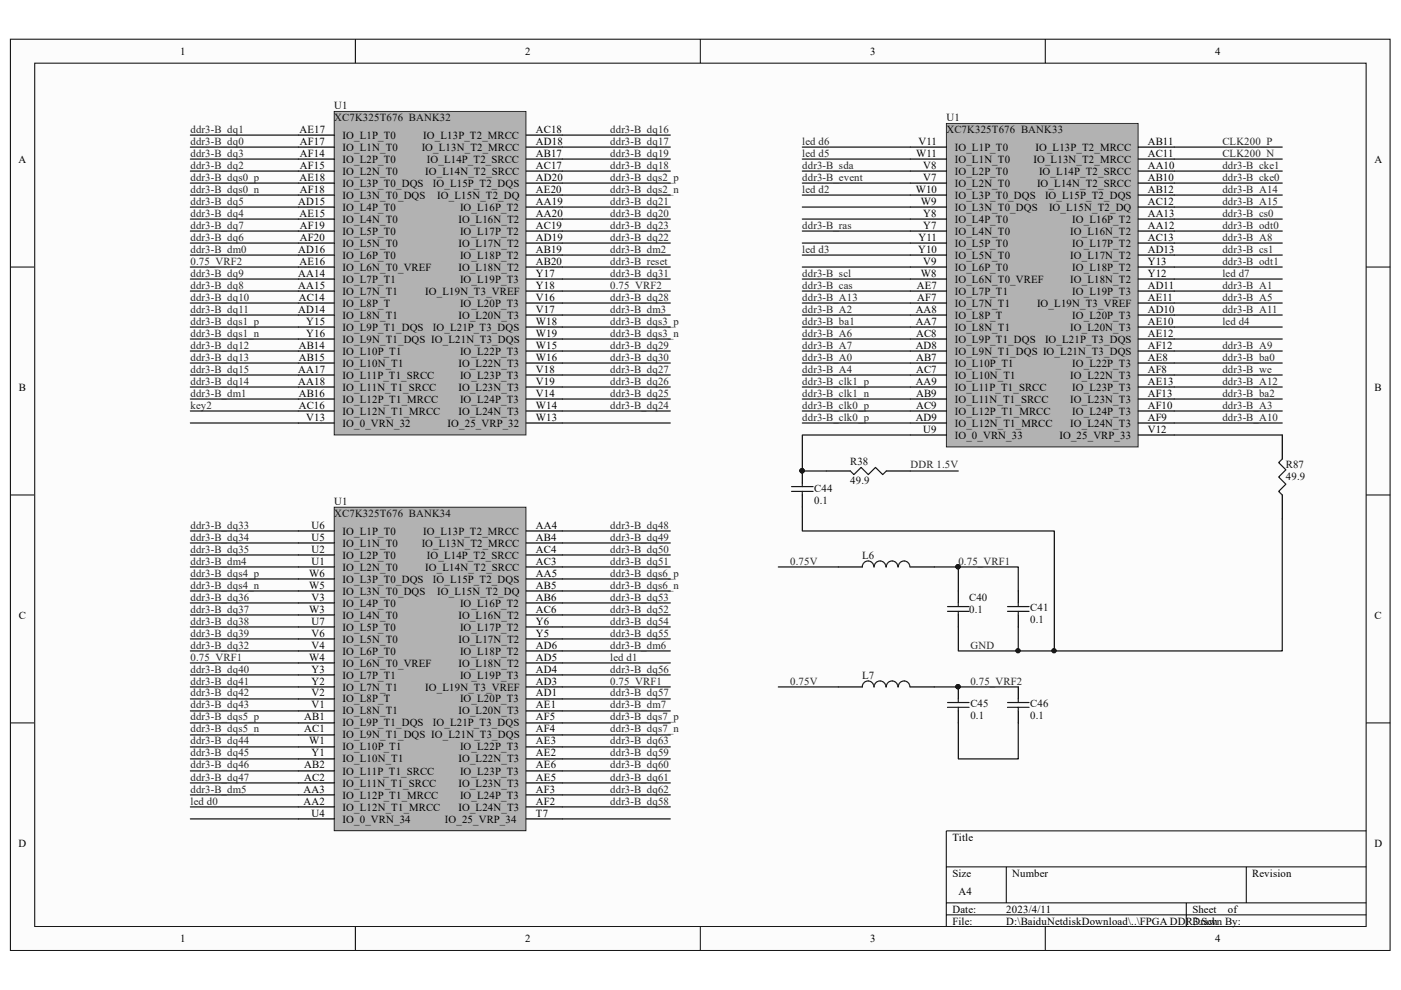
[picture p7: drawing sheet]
<svg xmlns="http://www.w3.org/2000/svg" width="297mm" height="210mm" viewBox="0 0 297 210" stroke-linecap="round" stroke-linejoin="round" font-family="sans-serif">
<defs><g id="words">
<g font-size="2.3">
<text x="38.2" y="11.6">1</text>
<text x="111.3" y="11.6">2</text>
<text x="184.5" y="11.6">3</text>
<text x="257.6" y="11.6">4</text>
<text x="63.5" y="28.1">AE17</text>
<text x="72.6" y="29.4">IO_L1P_T0</text>
<text x="89.7" y="29.4">IO_L13P_T2_MRCC</text>
<text x="113.6" y="28.1">AC18</text>
<text x="3.9" y="34.5">A</text>
<text x="63.6" y="30.7">AF17</text>
<text x="63.6" y="33.2">AF14</text>
<text x="63.6" y="35.7">AF15</text>
<text x="72.6" y="31.9">IO_L1N_T0</text>
<text x="72.6" y="34.5">IO_L2P_T0</text>
<text x="89.4" y="31.9">IO_L13N_T2_MRCC</text>
<text x="90.5" y="34.5">IO_L14P_T2_SRCC</text>
<text x="113.6" y="30.7">AD18</text>
<text x="113.6" y="33.2">AB17</text>
<text x="113.6" y="35.7">AC17</text>
<text x="194.2" y="33.2">W11</text>
<text x="194.7" y="30.7">V11</text>
<text x="195.7" y="35.7">V8</text>
<text x="202.4" y="31.9">IO_L1P_T0</text>
<text x="202.4" y="34.5">IO_L1N_T0</text>
<text x="219.1" y="34.5">IO_L13N_T2_MRCC</text>
<text x="219.5" y="31.9">IO_L13P_T2_MRCC</text>
<text x="243.3" y="30.7">AB11</text>
<text x="243.3" y="33.2">AC11</text>
<text x="243.3" y="35.7">AA10</text>
<text x="291.4" y="34.5">A</text>
<text x="63.5" y="38.3">AE18</text>
<text x="63.6" y="40.8">AF18</text>
<text x="72.6" y="37">IO_L2N_T0</text>
<text x="72.6" y="39.6">IO_L3P_T0_DQS</text>
<text x="90.2" y="37">IO_L14N_T2_SRCC</text>
<text x="91.8" y="39.6">IO_L15P_T2_DQS</text>
<text x="113.6" y="38.3">AD20</text>
<text x="113.6" y="40.8">AE20</text>
<text x="194.1" y="40.8">W10</text>
<text x="195.7" y="38.3">V7</text>
<text x="202.4" y="37">IO_L2P_T0</text>
<text x="202.4" y="39.6">IO_L2N_T0</text>
<text x="219.9" y="39.6">IO_L14N_T2_SRCC</text>
<text x="220.3" y="37">IO_L14P_T2_SRCC</text>
<text x="243.3" y="38.3">AB10</text>
<text x="243.3" y="40.8">AB12</text>
<text x="63.2" y="43.4">AD15</text>
<text x="63.5" y="46">AE15</text>
<text x="72.6" y="42.1">IO_L3N_T0_DQS</text>
<text x="72.6" y="44.7">IO_L4P_T0</text>
<text x="72.6" y="47.3">IO_L4N_T0</text>
<text x="92.7" y="42.1">IO_L15N_T2_DQ</text>
<text x="97.2" y="47.3">IO_L16N_T2</text>
<text x="97.5" y="44.7">IO_L16P_T2</text>
<text x="113.6" y="43.4">AA19</text>
<text x="113.6" y="46">AA20</text>
<text x="195.2" y="43.4">W9</text>
<text x="195.7" y="46">Y8</text>
<text x="202.4" y="42.1">IO_L3P_T0_DQS</text>
<text x="202.4" y="44.7">IO_L3N_T0_DQS</text>
<text x="202.4" y="47.3">IO_L4P_T0</text>
<text x="221.6" y="42.1">IO_L15P_T2_DQS</text>
<text x="222.4" y="44.7">IO_L15N_T2_DQ</text>
<text x="227.3" y="47.3">IO_L16P_T2</text>
<text x="243.3" y="43.4">AC12</text>
<text x="243.3" y="46">AA13</text>
<text x="63.2" y="53.6">AD16</text>
<text x="63.6" y="48.5">AF19</text>
<text x="63.6" y="51.1">AF20</text>
<text x="72.6" y="49.8">IO_L5P_T0</text>
<text x="72.6" y="52.3">IO_L5N_T0</text>
<text x="97.2" y="52.3">IO_L17N_T2</text>
<text x="97.5" y="49.8">IO_L17P_T2</text>
<text x="113.6" y="48.5">AC19</text>
<text x="113.6" y="51.1">AD19</text>
<text x="113.6" y="53.6">AB19</text>
<text x="194.6" y="53.6">Y10</text>
<text x="194.7" y="51.1">Y11</text>
<text x="195.7" y="48.5">Y7</text>
<text x="202.4" y="49.8">IO_L4N_T0</text>
<text x="202.4" y="52.3">IO_L5P_T0</text>
<text x="226.9" y="49.8">IO_L16N_T2</text>
<text x="227.3" y="52.3">IO_L17P_T2</text>
<text x="243.3" y="48.5">AA12</text>
<text x="243.3" y="51.1">AC13</text>
<text x="243.3" y="53.6">AD13</text>
<text x="63.2" y="58.7">AA14</text>
<text x="63.5" y="56.1">AE16</text>
<text x="72.6" y="54.9">IO_L6P_T0</text>
<text x="72.6" y="57.4">IO_L6N_T0_VREF</text>
<text x="72.6" y="60">IO_L7P_T1</text>
<text x="97.2" y="57.4">IO_L18N_T2</text>
<text x="97.5" y="54.9">IO_L18P_T2</text>
<text x="97.5" y="60">IO_L19P_T3</text>
<text x="113.6" y="56.1">AB20</text>
<text x="113.6" y="58.7">Y17</text>
<text x="195.2" y="58.7">W8</text>
<text x="195.7" y="56.1">V9</text>
<text x="202.4" y="54.9">IO_L5N_T0</text>
<text x="202.4" y="57.4">IO_L6P_T0</text>
<text x="202.4" y="60">IO_L6N_T0_VREF</text>
<text x="226.9" y="54.9">IO_L17N_T2</text>
<text x="226.9" y="60">IO_L18N_T2</text>
<text x="227.3" y="57.4">IO_L18P_T2</text>
<text x="243.3" y="56.1">Y13</text>
<text x="243.3" y="58.7">Y12</text>
<text x="63.2" y="61.2">AA15</text>
<text x="63.3" y="63.8">AC14</text>
<text x="72.6" y="62.5">IO_L7N_T1</text>
<text x="72.6" y="65">IO_L8P_T</text>
<text x="90.2" y="62.5">IO_L19N_T3_VREF</text>
<text x="97.5" y="65">IO_L20P_T3</text>
<text x="113.6" y="61.2">Y18</text>
<text x="113.6" y="63.8">V16</text>
<text x="194.4" y="61.2">AE7</text>
<text x="194.5" y="63.8">AF7</text>
<text x="202.4" y="62.5">IO_L7P_T1</text>
<text x="202.4" y="65">IO_L7N_T1</text>
<text x="219.9" y="65">IO_L19N_T3_VREF</text>
<text x="227.3" y="62.5">IO_L19P_T3</text>
<text x="243.3" y="61.2">AD11</text>
<text x="243.3" y="63.8">AE11</text>
<text x="63.2" y="66.3">AD14</text>
<text x="64.9" y="68.8">Y15</text>
<text x="64.9" y="71.4">Y16</text>
<text x="72.6" y="67.6">IO_L8N_T1</text>
<text x="72.6" y="70.1">IO_L9P_T1_DQS</text>
<text x="91.8" y="70.1">IO_L21P_T3_DQS</text>
<text x="97.2" y="67.6">IO_L20N_T3</text>
<text x="113.6" y="66.3">V17</text>
<text x="113.6" y="68.8">W18</text>
<text x="113.6" y="71.4">W19</text>
<text x="194.1" y="66.3">AA8</text>
<text x="194.1" y="68.8">AA7</text>
<text x="194.2" y="71.4">AC8</text>
<text x="202.4" y="67.6">IO_L8P_T</text>
<text x="202.4" y="70.1">IO_L8N_T1</text>
<text x="226.9" y="70.1">IO_L20N_T3</text>
<text x="227.3" y="67.6">IO_L20P_T3</text>
<text x="243.3" y="66.3">AD10</text>
<text x="243.3" y="68.8">AE10</text>
<text x="243.3" y="71.4">AE12</text>
<text x="63.3" y="73.9">AB14</text>
<text x="63.3" y="76.5">AB15</text>
<text x="72.6" y="72.7">IO_L9N_T1_DQS IO_L21N_T3_DQS</text>
<text x="72.6" y="75.2">IO_L10P_T1</text>
<text x="72.6" y="77.7">IO_L10N_T1</text>
<text x="97.2" y="77.7">IO_L22N_T3</text>
<text x="97.5" y="75.2">IO_L22P_T3</text>
<text x="113.6" y="73.9">W15</text>
<text x="113.6" y="76.5">W16</text>
<text x="194.1" y="73.9">AD8</text>
<text x="194.2" y="76.5">AB7</text>
<text x="202.4" y="72.7">IO_L9P_T1_DQS</text>
<text x="202.4" y="75.2">IO_L9N_T1_DQS IO_L21N_T3_DQS</text>
<text x="202.4" y="77.7">IO_L10P_T1</text>
<text x="221.6" y="72.7">IO_L21P_T3_DQS</text>
<text x="227.3" y="77.7">IO_L22P_T3</text>
<text x="243.3" y="73.9">AF12</text>
<text x="243.3" y="76.5">AE8</text>
<text x="4" y="82.8">B</text>
<text x="63.2" y="79">AA17</text>
<text x="63.2" y="81.5">AA18</text>
<text x="72.6" y="80.3">IO_L11P_T1_SRCC</text>
<text x="72.6" y="82.8">IO_L11N_T1_SRCC</text>
<text x="97.2" y="82.8">IO_L23N_T3</text>
<text x="97.5" y="80.3">IO_L23P_T3</text>
<text x="113.6" y="79">V18</text>
<text x="113.6" y="81.5">V19</text>
<text x="194.1" y="81.5">AA9</text>
<text x="194.2" y="79">AC7</text>
<text x="202.4" y="80.3">IO_L10N_T1</text>
<text x="202.4" y="82.8">IO_L11P_T1_SRCC</text>
<text x="226.9" y="80.3">IO_L22N_T3</text>
<text x="227.3" y="82.8">IO_L23P_T3</text>
<text x="243.3" y="79">AF8</text>
<text x="243.3" y="81.5">AE13</text>
<text x="291.4" y="82.8">B</text>
<text x="63.3" y="84.1">AB16</text>
<text x="63.3" y="86.6">AC16</text>
<text x="64.9" y="89.2">V13</text>
<text x="72.6" y="85.4">IO_L12P_T1_MRCC</text>
<text x="72.6" y="87.9">IO_L12N_T1_MRCC</text>
<text x="97.2" y="87.9">IO_L24N_T3</text>
<text x="97.5" y="85.4">IO_L24P_T3</text>
<text x="113.6" y="84.1">V14</text>
<text x="113.6" y="86.6">W14</text>
<text x="113.6" y="89.2">W13</text>
<text x="194.1" y="89.2">AD9</text>
<text x="194.2" y="84.1">AB9</text>
<text x="194.2" y="86.6">AC9</text>
<text x="202.4" y="85.4">IO_L11N_T1_SRCC</text>
<text x="202.4" y="87.9">IO_L12P_T1_MRCC</text>
<text x="226.9" y="85.4">IO_L23N_T3</text>
<text x="227.3" y="87.9">IO_L24P_T3</text>
<text x="243.3" y="84.1">AF13</text>
<text x="243.3" y="86.6">AF10</text>
<text x="243.3" y="89.2">AF9</text>
<text x="72.6" y="90.4">IO_0_VRN_32</text>
<text x="94.9" y="90.4">IO_25_VRP_32</text>
<text x="195.7" y="91.7">U9</text>
<text x="202.4" y="93">IO_0_VRN_33</text>
<text x="202.4" y="90.4">IO_L12N_T1_MRCC</text>
<text x="224.6" y="93">IO_25_VRP_33</text>
<text x="226.9" y="90.4">IO_L24N_T3</text>
<text x="243.3" y="91.7">V12</text>
<text x="66" y="112.1">U6</text>
<text x="72.6" y="113.4">IO_L1P_T0</text>
<text x="89.7" y="113.4">IO_L13P_T2_MRCC</text>
<text x="113.6" y="112.1">AA4</text>
<text x="66" y="114.7">U5</text>
<text x="66" y="117.2">U2</text>
<text x="66" y="119.7">U1</text>
<text x="72.6" y="115.9">IO_L1N_T0</text>
<text x="72.6" y="118.5">IO_L2P_T0</text>
<text x="89.4" y="115.9">IO_L13N_T2_MRCC</text>
<text x="90.5" y="118.5">IO_L14P_T2_SRCC</text>
<text x="113.6" y="114.7">AB4</text>
<text x="113.6" y="117.2">AC4</text>
<text x="113.6" y="119.7">AC3</text>
<text x="65.5" y="122.3">W6</text>
<text x="65.5" y="124.8">W5</text>
<text x="72.6" y="121">IO_L2N_T0</text>
<text x="72.6" y="123.5">IO_L3P_T0_DQS</text>
<text x="90.2" y="121">IO_L14N_T2_SRCC</text>
<text x="91.8" y="123.5">IO_L15P_T2_DQS</text>
<text x="113.6" y="122.3">AA5</text>
<text x="113.6" y="124.8">AB5</text>
<text x="4" y="131.2">C</text>
<text x="65.5" y="129.9">W3</text>
<text x="66" y="127.4">V3</text>
<text x="72.6" y="126.1">IO_L3N_T0_DQS</text>
<text x="72.6" y="128.6">IO_L4P_T0</text>
<text x="72.6" y="131.2">IO_L4N_T0</text>
<text x="92.7" y="126.1">IO_L15N_T2_DQ</text>
<text x="97.2" y="131.2">IO_L16N_T2</text>
<text x="97.5" y="128.6">IO_L16P_T2</text>
<text x="113.6" y="127.4">AB6</text>
<text x="113.6" y="129.9">AC6</text>
<text x="291.4" y="131.2">C</text>
<text x="66" y="132.4">U7</text>
<text x="66" y="135">V6</text>
<text x="66" y="137.5">V4</text>
<text x="72.6" y="133.7">IO_L5P_T0</text>
<text x="72.6" y="136.2">IO_L5N_T0</text>
<text x="97.2" y="136.2">IO_L17N_T2</text>
<text x="97.5" y="133.7">IO_L17P_T2</text>
<text x="113.6" y="132.4">Y6</text>
<text x="113.6" y="135">Y5</text>
<text x="113.6" y="137.5">AD6</text>
<text x="65.5" y="140.1">W4</text>
<text x="66" y="142.6">Y3</text>
<text x="72.6" y="138.8">IO_L6P_T0</text>
<text x="72.6" y="141.3">IO_L6N_T0_VREF</text>
<text x="72.6" y="143.9">IO_L7P_T1</text>
<text x="97.2" y="141.3">IO_L18N_T2</text>
<text x="97.5" y="138.8">IO_L18P_T2</text>
<text x="97.5" y="143.9">IO_L19P_T3</text>
<text x="113.6" y="140.1">AD5</text>
<text x="113.6" y="142.6">AD4</text>
<text x="66" y="145.1">Y2</text>
<text x="66" y="147.7">V2</text>
<text x="72.6" y="146.4">IO_L7N_T1</text>
<text x="72.6" y="148.9">IO_L8P_T</text>
<text x="90.2" y="146.4">IO_L19N_T3_VREF</text>
<text x="97.5" y="148.9">IO_L20P_T3</text>
<text x="113.6" y="145.1">AD3</text>
<text x="113.6" y="147.7">AD1</text>
<text x="64.5" y="152.8">AB1</text>
<text x="64.5" y="155.3">AC1</text>
<text x="66" y="150.2">V1</text>
<text x="72.6" y="151.5">IO_L8N_T1</text>
<text x="72.6" y="154">IO_L9P_T1_DQS</text>
<text x="91.8" y="154">IO_L21P_T3_DQS</text>
<text x="97.2" y="151.5">IO_L20N_T3</text>
<text x="113.6" y="150.2">AE1</text>
<text x="113.6" y="152.8">AF5</text>
<text x="113.6" y="155.3">AF4</text>
<text x="65.5" y="157.8">W1</text>
<text x="66" y="160.4">Y1</text>
<text x="72.6" y="156.6">IO_L9N_T1_DQS IO_L21N_T3_DQS</text>
<text x="72.6" y="159.1">IO_L10P_T1</text>
<text x="72.6" y="161.6">IO_L10N_T1</text>
<text x="97.2" y="161.6">IO_L22N_T3</text>
<text x="97.5" y="159.1">IO_L22P_T3</text>
<text x="113.6" y="157.8">AE3</text>
<text x="113.6" y="160.4">AE2</text>
<text x="64.5" y="162.9">AB2</text>
<text x="64.5" y="165.5">AC2</text>
<text x="72.6" y="164.3">IO_L11P_T1_SRCC</text>
<text x="72.6" y="166.8">IO_L11N_T1_SRCC</text>
<text x="97.2" y="166.8">IO_L23N_T3</text>
<text x="97.5" y="164.3">IO_L23P_T3</text>
<text x="113.6" y="162.9">AE6</text>
<text x="113.6" y="165.5">AE5</text>
<text x="64.3" y="168.1">AA3</text>
<text x="64.3" y="170.6">AA2</text>
<text x="66" y="173.2">U4</text>
<text x="72.6" y="169.3">IO_L12P_T1_MRCC</text>
<text x="72.6" y="171.9">IO_L12N_T1_MRCC</text>
<text x="97.2" y="171.9">IO_L24N_T3</text>
<text x="97.5" y="169.3">IO_L24P_T3</text>
<text x="113.6" y="168.1">AF3</text>
<text x="113.6" y="170.6">AF2</text>
<text x="113.6" y="173.2">T7</text>
<text x="3.9" y="179.5">D</text>
<text x="72.6" y="174.4">IO_0_VRN_34</text>
<text x="94.3" y="174.4">IO_25_VRP_34</text>
<text x="201.9" y="178.2">Title</text>
<text x="291.4" y="179.5">D</text>
<text x="201.9" y="185.9">Size</text>
<text x="214.6" y="185.9">Number</text>
<text x="265.5" y="185.9">Revision</text>
<text x="203.2" y="189.7">A4</text>
<text x="201.9" y="193.5">Date:</text>
<text x="201.9" y="196">File:</text>
<text x="213.4" y="193.5">2023/4/11</text>
<text x="213.4" y="196">D:\BaiduNetdiskDownload\..\FPGA DDR3.Sch</text>
<text x="252.8" y="193.5">Sheet</text>
<text x="252.8" y="196">Drawn By:</text>
<text x="260.3" y="193.5">of</text>
<text x="38.2" y="199.8">1</text>
<text x="111.3" y="199.8">2</text>
<text x="184.5" y="199.8">3</text>
<text x="257.6" y="199.8">4</text>
</g>
<g font-size="2.3" fill="#0e0e0e">
<text x="70.9" y="23">U1</text>
<text x="70.9" y="25.6">XC7K325T676 BANK32</text>
<text x="200.7" y="28.1">XC7K325T676 BANK33</text>
<text x="200.7" y="25.6">U1</text>
<text x="180.3" y="98.6">R38</text>
<text x="272.6" y="99.3">R87</text>
<text x="272.6" y="101.9">49.9</text>
<text x="70.9" y="107">U1</text>
<text x="172.6" y="104.2">C44</text>
<text x="172.6" y="106.8">0.1</text>
<text x="180.3" y="102.6">49.9</text>
<text x="70.9" y="109.6">XC7K325T676 BANK34</text>
<text x="182.8" y="118.5">L6</text>
<text x="205.5" y="127.4">C40</text>
<text x="205.5" y="129.9">0.1</text>
<text x="218.4" y="129.6">C41</text>
<text x="218.4" y="132.2">0.1</text>
<text x="182.8" y="143.9">L7</text>
<text x="205.7" y="150">C45</text>
<text x="218.4" y="150">C46</text>
<text x="205.7" y="152.5">0.1</text>
<text x="218.4" y="152.5">0.1</text>
</g>
<g font-size="2.3" fill="#262626">
<text x="40.4" y="28.1">ddr3-B_dq1</text>
<text x="129.4" y="28.1">ddr3-B_dq16</text>
<text x="40.4" y="30.7">ddr3-B_dq0</text>
<text x="40.4" y="35.7">ddr3-B_dq2</text>
<text x="40.4" y="33.2">ddr3-B_dq3</text>
<text x="129.4" y="30.7">ddr3-B_dq17</text>
<text x="129.4" y="35.7">ddr3-B_dq18</text>
<text x="129.4" y="33.2">ddr3-B_dq19</text>
<text x="170.1" y="35.7">ddr3-B_sda</text>
<text x="170.1" y="33.2">led d5</text>
<text x="170.1" y="30.7">led d6</text>
<text x="259.2" y="35.7">ddr3-B_cke1</text>
<text x="259.2" y="33.2">CLK200_N</text>
<text x="259.2" y="30.7">CLK200_P</text>
<text x="40.4" y="38.3">ddr3-B_dqs0_p</text>
<text x="40.4" y="40.8">ddr3-B_dqs0_n</text>
<text x="129.4" y="38.3">ddr3-B_dqs2_p</text>
<text x="129.4" y="40.8">ddr3-B_dqs2_n</text>
<text x="170.1" y="38.3">ddr3-B_event</text>
<text x="170.1" y="40.8">led d2</text>
<text x="259.2" y="40.8">ddr3-B_A14</text>
<text x="259.2" y="38.3">ddr3-B_cke0</text>
<text x="40.4" y="46">ddr3-B_dq4</text>
<text x="40.4" y="43.4">ddr3-B_dq5</text>
<text x="129.4" y="46">ddr3-B_dq20</text>
<text x="129.4" y="43.4">ddr3-B_dq21</text>
<text x="259.2" y="43.4">ddr3-B_A15</text>
<text x="259.2" y="46">ddr3-B_cs0</text>
<text x="40.4" y="51.1">ddr3-B_dq6</text>
<text x="40.4" y="48.5">ddr3-B_dq7</text>
<text x="40.4" y="53.6">ddr3-B_dm0</text>
<text x="129.4" y="51.1">ddr3-B_dq22</text>
<text x="129.4" y="48.5">ddr3-B_dq23</text>
<text x="129.4" y="53.6">ddr3-B_dm2</text>
<text x="170.1" y="48.5">ddr3-B_ras</text>
<text x="170.1" y="53.6">led d3</text>
<text x="259.2" y="51.1">ddr3-B_A8</text>
<text x="259.2" y="48.5">ddr3-B_odt0</text>
<text x="259.2" y="53.6">ddr3-B_cs1</text>
<text x="40.4" y="58.7">ddr3-B_dq9</text>
<text x="40.4" y="56.1">0.75_VRF2</text>
<text x="129.4" y="58.7">ddr3-B_dq31</text>
<text x="129.4" y="56.1">ddr3-B_reset</text>
<text x="170.1" y="58.7">ddr3-B_scl</text>
<text x="259.2" y="56.1">ddr3-B_odt1</text>
<text x="259.2" y="58.7">led d7</text>
<text x="40.4" y="61.2">ddr3-B_dq8</text>
<text x="40.4" y="63.8">ddr3-B_dq10</text>
<text x="129.4" y="63.8">ddr3-B_dq28</text>
<text x="129.4" y="61.2">0.75_VRF2</text>
<text x="170.1" y="63.8">ddr3-B_A13</text>
<text x="170.1" y="61.2">ddr3-B_cas</text>
<text x="259.2" y="61.2">ddr3-B_A1</text>
<text x="259.2" y="63.8">ddr3-B_A5</text>
<text x="40.4" y="66.3">ddr3-B_dq11</text>
<text x="40.4" y="68.8">ddr3-B_dqs1_p</text>
<text x="40.4" y="71.4">ddr3-B_dqs1_n</text>
<text x="129.4" y="66.3">ddr3-B_dm3</text>
<text x="129.4" y="68.8">ddr3-B_dqs3_p</text>
<text x="129.4" y="71.4">ddr3-B_dqs3_n</text>
<text x="170.1" y="66.3">ddr3-B_A2</text>
<text x="170.1" y="71.4">ddr3-B_A6</text>
<text x="170.1" y="68.8">ddr3-B_ba1</text>
<text x="259.2" y="66.3">ddr3-B_A11</text>
<text x="259.2" y="68.8">led d4</text>
<text x="40.4" y="73.9">ddr3-B_dq12</text>
<text x="40.4" y="76.5">ddr3-B_dq13</text>
<text x="129.4" y="73.9">ddr3-B_dq29</text>
<text x="129.4" y="76.5">ddr3-B_dq30</text>
<text x="170.1" y="76.5">ddr3-B_A0</text>
<text x="170.1" y="73.9">ddr3-B_A7</text>
<text x="259.2" y="73.9">ddr3-B_A9</text>
<text x="259.2" y="76.5">ddr3-B_ba0</text>
<text x="40.4" y="81.5">ddr3-B_dq14</text>
<text x="40.4" y="79">ddr3-B_dq15</text>
<text x="129.4" y="81.5">ddr3-B_dq26</text>
<text x="129.4" y="79">ddr3-B_dq27</text>
<text x="170.1" y="79">ddr3-B_A4</text>
<text x="170.1" y="81.5">ddr3-B_clk1_p</text>
<text x="259.2" y="81.5">ddr3-B_A12</text>
<text x="259.2" y="79">ddr3-B_we</text>
<text x="40.4" y="84.1">ddr3-B_dm1</text>
<text x="40.4" y="86.6">key2</text>
<text x="129.4" y="86.6">ddr3-B_dq24</text>
<text x="129.4" y="84.1">ddr3-B_dq25</text>
<text x="170.1" y="86.6">ddr3-B_clk0_p</text>
<text x="170.1" y="89.2">ddr3-B_clk0_p</text>
<text x="170.1" y="84.1">ddr3-B_clk1_n</text>
<text x="259.2" y="86.6">ddr3-B_A3</text>
<text x="259.2" y="89.2">ddr3-B_A10</text>
<text x="259.2" y="84.1">ddr3-B_ba2</text>
<text x="193" y="99.3">DDR 1.5V</text>
<text x="40.4" y="112.1">ddr3-B_dq33</text>
<text x="129.4" y="112.1">ddr3-B_dq48</text>
<text x="40.4" y="114.7">ddr3-B_dq34</text>
<text x="40.4" y="117.2">ddr3-B_dq35</text>
<text x="40.4" y="119.7">ddr3-B_dm4</text>
<text x="129.4" y="114.7">ddr3-B_dq49</text>
<text x="129.4" y="117.2">ddr3-B_dq50</text>
<text x="129.4" y="119.7">ddr3-B_dq51</text>
<text x="167.6" y="119.7">0.75V</text>
<text x="203.2" y="119.7">0.75_VRF1</text>
<text x="40.4" y="122.3">ddr3-B_dqs4_p</text>
<text x="40.4" y="124.8">ddr3-B_dqs4_n</text>
<text x="129.4" y="122.3">ddr3-B_dqs6_p</text>
<text x="129.4" y="124.8">ddr3-B_dqs6_n</text>
<text x="40.4" y="127.4">ddr3-B_dq36</text>
<text x="40.4" y="129.9">ddr3-B_dq37</text>
<text x="129.4" y="129.9">ddr3-B_dq52</text>
<text x="129.4" y="127.4">ddr3-B_dq53</text>
<text x="40.4" y="137.5">ddr3-B_dq32</text>
<text x="40.4" y="132.4">ddr3-B_dq38</text>
<text x="40.4" y="135">ddr3-B_dq39</text>
<text x="129.4" y="132.4">ddr3-B_dq54</text>
<text x="129.4" y="135">ddr3-B_dq55</text>
<text x="129.4" y="137.5">ddr3-B_dm6</text>
<text x="205.7" y="137.5">GND</text>
<text x="40.4" y="142.6">ddr3-B_dq40</text>
<text x="40.4" y="140.1">0.75_VRF1</text>
<text x="129.4" y="142.6">ddr3-B_dq56</text>
<text x="129.4" y="140.1">led d1</text>
<text x="40.4" y="145.1">ddr3-B_dq41</text>
<text x="40.4" y="147.7">ddr3-B_dq42</text>
<text x="129.4" y="147.7">ddr3-B_dq57</text>
<text x="129.4" y="145.1">0.75_VRF1</text>
<text x="167.6" y="145.1">0.75V</text>
<text x="205.7" y="145.1">0.75_VRF2</text>
<text x="40.4" y="150.2">ddr3-B_dq43</text>
<text x="40.4" y="152.8">ddr3-B_dqs5_p</text>
<text x="40.4" y="155.3">ddr3-B_dqs5_n</text>
<text x="129.4" y="150.2">ddr3-B_dm7</text>
<text x="129.4" y="152.8">ddr3-B_dqs7_p</text>
<text x="129.4" y="155.3">ddr3-B_dqs7_n</text>
<text x="40.4" y="157.8">ddr3-B_dq44</text>
<text x="40.4" y="160.4">ddr3-B_dq45</text>
<text x="129.4" y="160.4">ddr3-B_dq59</text>
<text x="129.4" y="157.8">ddr3-B_dq63</text>
<text x="40.4" y="162.9">ddr3-B_dq46</text>
<text x="40.4" y="165.5">ddr3-B_dq47</text>
<text x="129.4" y="162.9">ddr3-B_dq60</text>
<text x="129.4" y="165.5">ddr3-B_dq61</text>
<text x="40.4" y="168.1">ddr3-B_dm5</text>
<text x="40.4" y="170.6">led d0</text>
<text x="129.4" y="170.6">ddr3-B_dq58</text>
<text x="129.4" y="168.1">ddr3-B_dq62</text>
</g>
</g></defs>
<path d="M2.3 8.4h292.4v193.1h-292.4z" fill="#fcfcfc"/>
<path d="M2.2 8.3h292.5v193.2h-292.5z" fill="none" stroke="#000" stroke-width=".21"/>
<path d="M7.5 13.5h282.1v182.9h-282.1z" fill="#fcfcfc"/>
<g fill="none" stroke="#000" stroke-width=".21">
<path d="M7.4 13.4h282.2v183h-282.2zM75.3 8.3v5.1M148.5 8.3v5.1M221.6 8.3v5.1M2.2 56.6h5.1M289.7 56.6h5.1M2.2 104.9h5.1M289.7 104.9h5.1M2.2 153.3h5.1M289.7 153.3h5.1M289.7 176.2h-89.1v20.3M75.3 196.5v5.1"/>
<path d="M148.5 196.5v5.1M200.6 183.8h89.1M200.6 191.4h89.1M200.6 194h89.1M213.4 183.8v7.6M221.6 196.5v5.1M251.5 191.4v5.1M264.2 183.8v7.6"/>
</g>
<path d="M71 23.7h40.5v68.5h-40.5z" fill="#b2b2b2"/>
<path d="M70.9 23.6h40.6v68.6h-40.6z" fill="none" stroke="#262626" stroke-width=".21"/>
<g fill="none" stroke="#000" stroke-width=".25">
<path d="M63.3 28.6h7.6M63.3 31.2h7.6M63.3 33.7h7.6M63.3 36.3h7.6M63.3 38.8h7.6M111.6 28.6h7.6M111.6 31.2h7.6M111.6 33.7h7.6M111.6 36.3h7.6M111.6 38.8h7.6M63.3 41.4h7.6M63.3 43.9h7.6"/>
<path d="M63.3 46.4h7.6M63.3 49h7.6M63.3 51.5h7.6M63.3 54.1h7.6M63.3 56.6h7.6M63.3 59.2h7.6M111.6 41.4h7.6M111.6 43.9h7.6M111.6 46.4h7.6M111.6 49h7.6M111.6 51.5h7.6M111.6 54.1h7.6"/>
<path d="M111.6 56.6h7.6M111.6 59.2h7.6M63.3 61.7h7.6M63.3 64.2h7.6M63.3 66.8h7.6M63.3 69.3h7.6M63.3 71.9h7.6M63.3 74.4h7.6M63.3 77h7.6M63.3 79.5h7.6M111.6 61.7h7.6M111.6 64.2h7.6"/>
<path d="M111.6 66.8h7.6M111.6 69.3h7.6M111.6 71.9h7.6M111.6 74.4h7.6M111.6 77h7.6M111.6 79.5h7.6M63.3 89.7h7.6M63.3 82.1h7.6M63.3 84.6h7.6M63.3 87.1h7.6M111.6 89.7h7.6M111.6 82.1h7.6"/>
<path d="M111.6 84.6h7.6M111.6 87.1h7.6"/>
</g>
<path d="M200.7 26.3h40.6v68.5h-40.6z" fill="#b2b2b2"/>
<path d="M200.7 26.2h40.6v68.6h-40.6z" fill="none" stroke="#262626" stroke-width=".21"/>
<g fill="none" stroke="#000" stroke-width=".25">
<path d="M193 31.2h7.6M193 33.7h7.6M193 36.3h7.6M193 38.8h7.6M241.3 31.2h7.7M241.3 33.7h7.7M241.3 36.3h7.7M241.3 38.8h7.7M193 41.4h7.6M193 43.9h7.6M193 46.4h7.6M193 49h7.6"/>
<path d="M193 51.5h7.6M193 54.1h7.6M193 56.6h7.6M193 59.2h7.6M241.3 41.4h7.7M241.3 43.9h7.7M241.3 46.4h7.7M241.3 49h7.7M241.3 51.5h7.7M241.3 54.1h7.7M241.3 56.6h7.7M241.3 59.2h7.7"/>
<path d="M193 61.7h7.6M193 64.2h7.6M193 66.8h7.6M193 69.3h7.6M193 71.9h7.6M193 74.4h7.6M193 77h7.6M193 79.5h7.6M241.3 61.7h7.7M241.3 64.2h7.7M241.3 66.8h7.7M241.3 69.3h7.7"/>
<path d="M241.3 71.9h7.7M241.3 74.4h7.7M241.3 77h7.7M241.3 79.5h7.7M193 92.2h7.6M193 82.1h7.6M193 84.6h7.6M193 87.1h7.6M193 89.7h7.6M241.3 92.2h7.7M241.3 82.1h7.7M241.3 84.6h7.7"/>
<path d="M241.3 87.1h7.7M241.3 89.7h7.7"/>
</g>
<path d="M71 107.6h40.5v68.5h-40.5z" fill="#b2b2b2"/>
<path d="M70.9 107.5h40.6v68.6h-40.6z" fill="none" stroke="#262626" stroke-width=".21"/>
<g fill="none" stroke="#000" stroke-width=".25">
<path d="M170.1 99.9v2.5M175.2 99.9h5.1M187.9 99.9h5.1M271.9 92.2v5.1M63.3 112.6h7.6M63.3 115.1h7.6M63.3 117.7h7.6M111.6 112.6h7.6M111.6 115.1h7.6M111.6 117.7h7.6M170.1 104.9v2.6M271.9 104.9v5.1"/>
<path d="M63.3 120.2h7.6M63.3 122.8h7.6M63.3 125.3h7.6M63.3 127.8h7.6M63.3 130.4h7.6M63.3 132.9h7.6M63.3 135.5h7.6M63.3 138h7.6M111.6 120.2h7.6M111.6 122.8h7.6M111.6 125.3h7.6M111.6 127.8h7.6"/>
<path d="M111.6 130.4h7.6M111.6 132.9h7.6M111.6 135.5h7.6M111.6 138h7.6M177.7 120.2h5.1M193 120.2h5.1M203.2 125.3v2.5M203.2 130.4v2.5M215.9 125.3v2.5M215.9 130.4v2.5M63.3 140.6h7.6M63.3 143.1h7.6"/>
<path d="M63.3 145.6h7.6M63.3 148.2h7.6M63.3 150.7h7.6M63.3 153.3h7.6M63.3 155.8h7.6M63.3 158.4h7.6M111.6 140.6h7.6M111.6 143.1h7.6M111.6 145.6h7.6M111.6 148.2h7.6M111.6 150.7h7.6M111.6 153.3h7.6"/>
<path d="M111.6 155.8h7.6M111.6 158.4h7.6M177.7 145.6h5.1M193 145.6h5.1M203.2 145.6v2.6M203.2 150.7v2.6M215.9 145.6v2.6M215.9 150.7v2.6M63.3 173.6h7.6M63.3 160.9h7.6M63.3 163.5h7.6M63.3 166h7.6"/>
<path d="M63.3 168.5h7.6M63.3 171.1h7.6M111.6 173.6h7.6M111.6 160.9h7.6M111.6 163.5h7.6M111.6 166h7.6M111.6 168.5h7.6M111.6 171.1h7.6"/>
</g>
<g fill="none" stroke="#0e0e0e" stroke-width=".25">
<path d="M40.4 28.6h22.9M40.4 31.2h22.9M40.4 33.7h22.9M40.4 36.3h22.9M40.4 38.8h22.9M119.2 28.6h22.9M119.2 31.2h22.9M119.2 33.7h22.9M119.2 36.3h22.9M119.2 38.8h22.9M170.1 31.2h22.9M170.1 33.7h22.9"/>
<path d="M170.1 36.3h22.9M170.1 38.8h22.9M249 31.2h22.9M249 33.7h22.9M249 36.3h22.9M249 38.8h22.9M40.4 41.4h22.9M40.4 43.9h22.9M40.4 46.4h22.9M40.4 49h22.9M40.4 51.5h22.9M40.4 54.1h22.9"/>
<path d="M40.4 56.6h22.9M40.4 59.2h22.9M119.2 41.4h22.9M119.2 43.9h22.9M119.2 46.4h22.9M119.2 49h22.9M119.2 51.5h22.9M119.2 54.1h22.9M119.2 56.6h22.9M119.2 59.2h22.9M170.1 41.4h22.9M170.1 43.9h22.9"/>
<path d="M170.1 46.4h22.9M170.1 49h22.9M170.1 51.5h22.9M170.1 54.1h22.9M170.1 56.6h22.9M170.1 59.2h22.9M249 41.4h22.9M249 43.9h22.9M249 46.4h22.9M249 49h22.9M249 51.5h22.9M249 54.1h22.9"/>
<path d="M249 56.6h22.9M249 59.2h22.9M40.4 61.7h22.9M40.4 64.2h22.9M40.4 66.8h22.9M40.4 69.3h22.9M40.4 71.9h22.9M40.4 74.4h22.9M40.4 77h22.9M40.4 79.5h22.9M119.2 61.7h22.9M119.2 64.2h22.9"/>
<path d="M119.2 66.8h22.9M119.2 69.3h22.9M119.2 71.9h22.9M119.2 74.4h22.9M119.2 77h22.9M119.2 79.5h22.9M170.1 61.7h22.9M170.1 64.2h22.9M170.1 66.8h22.9M170.1 69.3h22.9M170.1 71.9h22.9M170.1 74.4h22.9"/>
<path d="M170.1 77h22.9M170.1 79.5h22.9M249 61.7h22.9M249 64.2h22.9M249 66.8h22.9M249 69.3h22.9M249 71.9h22.9M249 74.4h22.9M249 77h22.9M249 79.5h22.9M40.4 82.1h22.9M40.4 84.6h22.9"/>
<path d="M40.4 87.1h22.9M40.4 89.7h22.9M119.2 82.1h22.9M119.2 84.6h22.9M119.2 87.1h22.9M119.2 89.7h22.9M170.1 82.1h22.9M170.1 84.6h22.9M170.1 87.1h22.9M170.1 89.7h22.9M193 92.2h-22.9v7.7h5.1M193 99.9h10.2"/>
<path d="M249 82.1h22.9M249 84.6h22.9M249 87.1h22.9M249 89.7h22.9M249 92.2h22.9M40.4 112.6h22.9M40.4 115.1h22.9M40.4 117.7h22.9M119.2 112.6h22.9M119.2 115.1h22.9M119.2 117.7h22.9M170.1 107.5v5.1h53.4v25.4"/>
<path d="M271.9 110v28h-68.7v-5.1M40.4 120.2h22.9M40.4 122.8h22.9M40.4 125.3h22.9M40.4 127.8h22.9M40.4 130.4h22.9M40.4 132.9h22.9M40.4 135.5h22.9M40.4 138h22.9M119.2 120.2h22.9M119.2 122.8h22.9M119.2 125.3h22.9"/>
<path d="M119.2 127.8h22.9M119.2 130.4h22.9M119.2 132.9h22.9M119.2 135.5h22.9M119.2 138h22.9M165 120.2h12.7M198.1 120.2h17.8v5.1M203.2 120.2v5.1M215.9 132.9v5.1M40.4 140.6h22.9M40.4 143.1h22.9M40.4 145.6h22.9"/>
<path d="M40.4 148.2h22.9M40.4 150.7h22.9M40.4 153.3h22.9M40.4 155.8h22.9M40.4 158.4h22.9M119.2 140.6h22.9M119.2 143.1h22.9M119.2 145.6h22.9M119.2 148.2h22.9M119.2 150.7h22.9M119.2 153.3h22.9M119.2 155.8h22.9"/>
<path d="M119.2 158.4h22.9M165 145.6h12.7M198.1 145.6h17.8M203.2 153.3v7.6h12.7v-7.6M40.4 160.9h22.9M40.4 163.5h22.9M40.4 166h22.9M40.4 168.5h22.9M40.4 171.1h22.9M40.4 173.6h22.9M119.2 160.9h22.9M119.2 163.5h22.9"/>
<path d="M119.2 166h22.9M119.2 168.5h22.9M119.2 171.1h22.9M119.2 173.6h22.9"/>
</g>
<g fill="none" stroke="#1c1c1c" stroke-width=".25">
<path d="M180.3 99.9l.7 .7 1.6-1.5 1.5 1.5 1.5-1.5 1.6 1.5 .7-.7M271.9 97.3l-.8 .8 1.5 1.5-1.5 1.5 1.5 1.6-1.5 1.5 .8 .7M167.8 104.2h4.6M167.8 103.2h4.6M170.1 102.4v.8M170.1 104.2v.7M182.8 120.2a1.22 1.22 0 0 1 1.2-1.3 1.22 1.22 0 0 1 1.3 1.3M185.3 120.2a1.24 1.24 0 0 1 1.3-1.3 1.24 1.24 0 0 1 1.2 1.3M187.9 120.2a1.22 1.22 0 0 1 1.2-1.3 1.22 1.22 0 0 1 1.3 1.3M190.5 120.2a1.22 1.22 0 0 1 1.2-1.3 1.22 1.22 0 0 1 1.2 1.3M200.9 129.6h4.6M200.9 128.6h4.6"/>
<path d="M203.2 127.8v.8M203.2 129.6v.8M213.6 129.6h4.6M213.6 128.6h4.6M215.9 127.8v.8M215.9 129.6v.8M185.3 145.6a1.22 1.22 0 0 0-1.3-1.2 1.22 1.22 0 0 0-1.2 1.3M187.8 145.6a1.24 1.24 0 0 0-1.2-1.2 1.24 1.24 0 0 0-1.3 1.3M190.4 145.6a1.22 1.22 0 0 0-1.3-1.2 1.22 1.22 0 0 0-1.2 1.3M192.9 145.6a1.22 1.22 0 0 0-1.2-1.2 1.22 1.22 0 0 0-1.2 1.3M200.9 150h4.6M200.9 149h4.6"/>
<path d="M203.2 148.2v.8M203.2 150v.7M213.6 150h4.6M213.6 149h4.6M215.9 148.2v.8M215.9 150v.7"/>
</g>
<g fill="#0e0e0e" stroke="#0e0e0e" stroke-width=".21">
<circle cx="203.1" cy="120.2" r=".46"/>
<circle cx="203.1" cy="145.6" r=".46"/>
<circle cx="170.1" cy="99.8" r=".46"/>
<circle cx="215.8" cy="138" r=".47"/>
<circle cx="223.5" cy="138" r=".46"/>
</g>
<use href="#words"/>
</svg>
